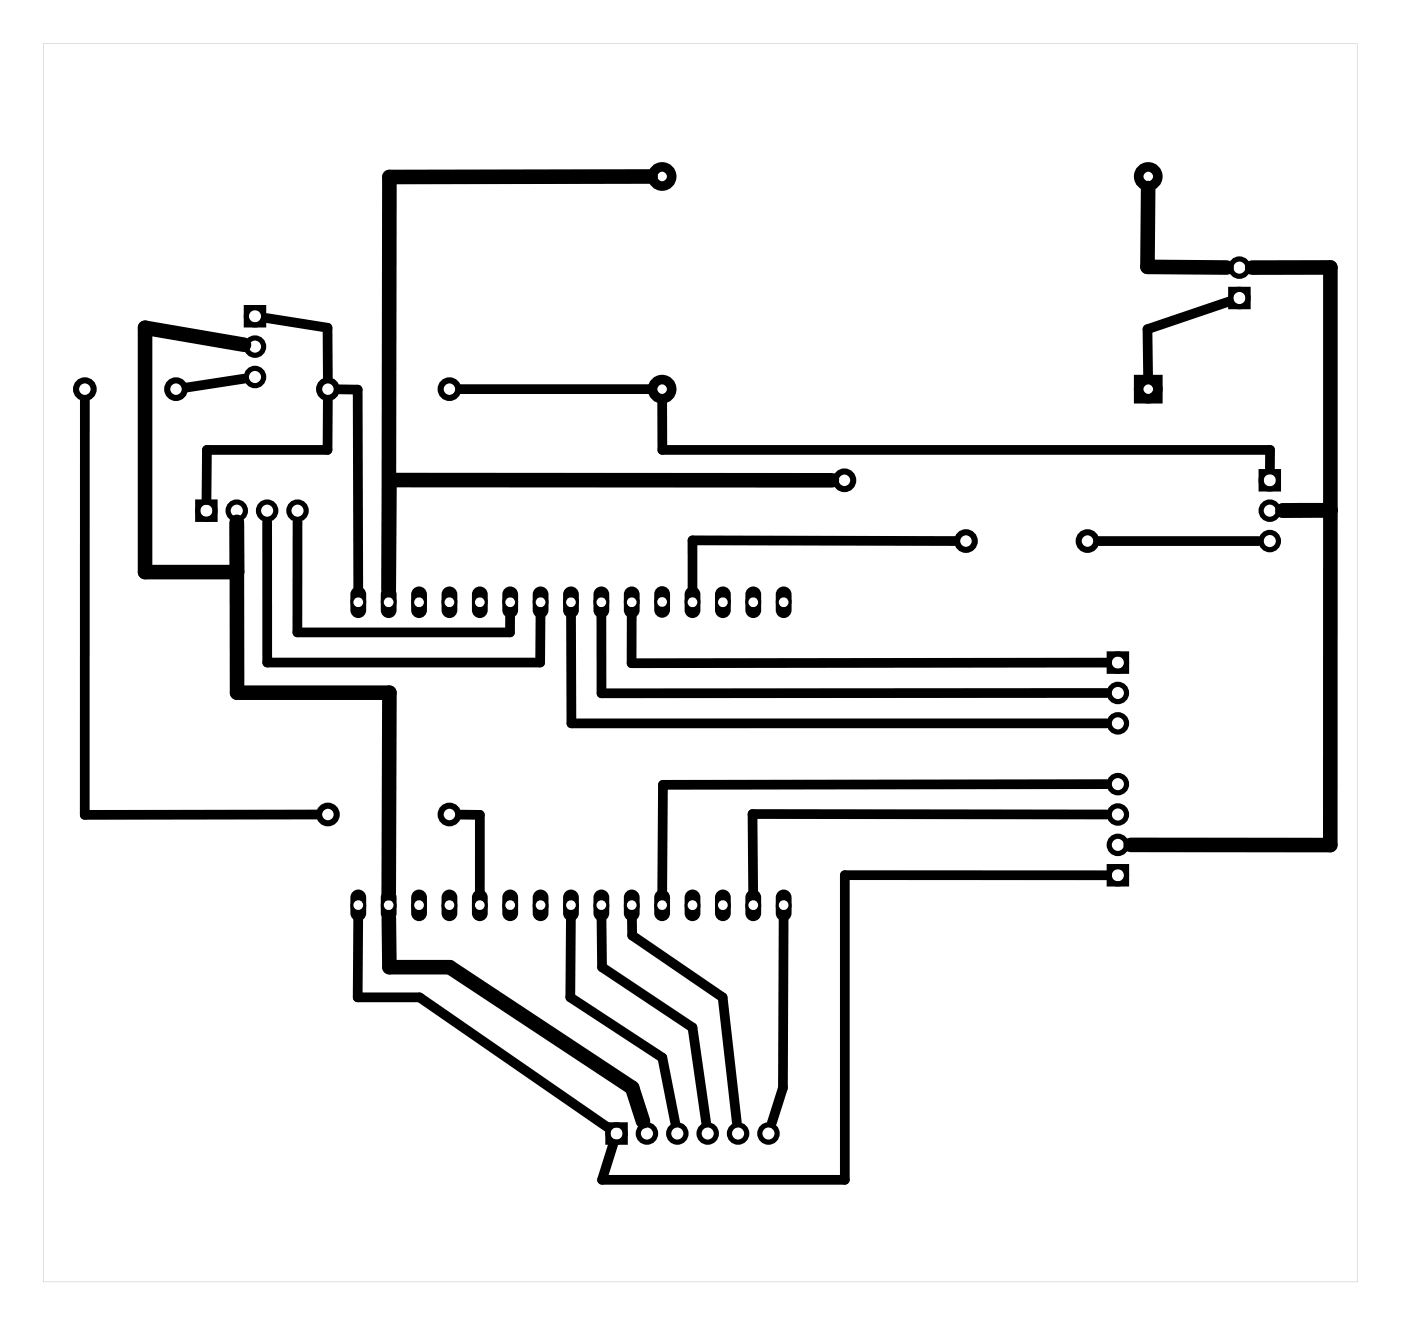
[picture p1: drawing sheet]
<svg xmlns="http://www.w3.org/2000/svg" width="117mm" height="111mm" viewBox="0 0 117 111" stroke-linecap="round" stroke-linejoin="round" font-family="sans-serif">
<g fill="#000">
<path d="M3.6 3.6h109.9v103.6h-109.9zM3.6 3.6v103.6h109.9v-103.6z"/>
<path d="M94.8 31.3v2.4h2.4v-2.4zM95.5 32.5a.5 .5 0 0 1 1 0 .5 .5 0 0 1-1 0z"/>
<path d="M29.5 49.2a.66 .66 0 0 1 .7-.1 .66 .66 0 0 1 .4 .6v1.3a.66 .66 0 0 1-.6 .7 .66 .66 0 0 1-.7-.7v-1.3zM29.5 50.4a.45 .45 0 0 0 .9 0 .45 .45 0 0 0-.9 0z"/>
<path d="M32 49.2a.66 .66 0 0 1 .7-.1 .66 .66 0 0 1 .5 .6v1.3a.66 .66 0 0 1-.7 .7 .66 .66 0 0 1-.7-.7v-1.3zM32.1 50.4a.41 .41 0 0 0 .8 0 .41 .41 0 0 0-.8 0z"/>
<path d="M34.6 49.2a.66 .66 0 0 1 .7-.1 .66 .66 0 0 1 .4 .6v1.3a.66 .66 0 0 1-.7 .7 .66 .66 0 0 1-.6-.7v-1.3zM34.6 50.4a.41 .41 0 0 0 .8 0 .41 .41 0 0 0-.8 0z"/>
<path d="M37.1 49.2a.66 .66 0 0 1 .7-.1 .66 .66 0 0 1 .4 .6v1.3a.66 .66 0 0 1-.6 .7 .66 .66 0 0 1-.7-.7v-1.3zM37.2 50.4a.41 .41 0 0 0 .8 0 .41 .41 0 0 0-.8 0z"/>
<path d="M39.6 49.2a.66 .66 0 0 1 .8-.1 .66 .66 0 0 1 .4 .6v1.3a.66 .66 0 0 1-.7 .7 .66 .66 0 0 1-.6-.7v-1.3zM39.7 50.4a.41 .41 0 0 0 .8 0 .41 .41 0 0 0-.8 0z"/>
<path d="M42.2 49.2a.66 .66 0 0 1 .7-.1 .66 .66 0 0 1 .4 .6v1.3a.66 .66 0 0 1-.6 .7 .66 .66 0 0 1-.7-.7v-1.3zM42.2 50.4a.45 .45 0 0 0 .9 0 .45 .45 0 0 0-.9 0z"/>
<path d="M44.7 49.2a.66 .66 0 0 1 .7-.1 .66 .66 0 0 1 .5 .6v1.3a.66 .66 0 0 1-.7 .7 .66 .66 0 0 1-.7-.7v-1.3zM44.8 50.4a.41 .41 0 0 0 .8 0 .41 .41 0 0 0-.8 0z"/>
<path d="M47.3 49.2a.66 .66 0 0 1 .7-.1 .66 .66 0 0 1 .4 .6v1.3a.66 .66 0 0 1-.7 .7 .66 .66 0 0 1-.6-.7v-1.3zM47.3 50.4a.41 .41 0 0 0 .8 0 .41 .41 0 0 0-.8 0z"/>
<path d="M49.8 49.2a.66 .66 0 0 1 .7-.1 .66 .66 0 0 1 .4 .6v1.3a.66 .66 0 0 1-.6 .7 .66 .66 0 0 1-.7-.7v-1.3zM49.9 50.4a.41 .41 0 0 0 .8 0 .41 .41 0 0 0-.8 0z"/>
<path d="M52.3 49.2a.66 .66 0 0 1 .8-.1 .66 .66 0 0 1 .4 .6v1.3a.66 .66 0 0 1-.7 .7 .66 .66 0 0 1-.6-.7v-1.3zM52.4 50.4a.41 .41 0 0 0 .8 0 .41 .41 0 0 0-.8 0z"/>
<path d="M54.9 49.2a.66 .66 0 0 1 .7-.1 .66 .66 0 0 1 .4 .6v1.3a.66 .66 0 0 1-.6 .6 .66 .66 0 0 1-.7-.6v-1.3zM54.9 50.3a.45 .45 0 0 0 .9 0 .45 .45 0 0 0-.9 0z"/>
<path d="M57.4 49.2a.66 .66 0 0 1 .7-.1 .66 .66 0 0 1 .5 .6v1.3a.66 .66 0 0 1-.7 .7 .66 .66 0 0 1-.7-.7v-1.3zM57.5 50.4a.41 .41 0 0 0 .8 0 .41 .41 0 0 0-.8 0z"/>
<path d="M60 49.2a.66 .66 0 0 1 .7-.1 .66 .66 0 0 1 .4 .6v1.3a.66 .66 0 0 1-.7 .7 .66 .66 0 0 1-.6-.7v-1.3zM60 50.4a.41 .41 0 0 0 .8 0 .41 .41 0 0 0-.8 0z"/>
<path d="M62.5 49.2a.66 .66 0 0 1 .7-.1 .66 .66 0 0 1 .4 .6v1.3a.66 .66 0 0 1-.6 .7 .66 .66 0 0 1-.7-.7v-1.3zM62.6 50.4a.41 .41 0 0 0 .8 0 .41 .41 0 0 0-.8 0z"/>
<path d="M65 49.2a.66 .66 0 0 1 .8-.1 .66 .66 0 0 1 .4 .6v1.3a.66 .66 0 0 1-.7 .7 .66 .66 0 0 1-.6-.7v-1.3zM65.1 50.4a.41 .41 0 0 0 .8 0 .41 .41 0 0 0-.8 0z"/>
<path d="M29.5 74.6a.66 .66 0 0 1 .7-.2 .66 .66 0 0 1 .4 .6v1.3a.66 .66 0 0 1-.6 .7 .66 .66 0 0 1-.7-.7v-1.3zM29.5 75.7a.45 .45 0 0 0 .9 0 .45 .45 0 0 0-.9 0z"/>
<path d="M32 74.6a.66 .66 0 0 1 .7-.2 .66 .66 0 0 1 .5 .6v1.3a.66 .66 0 0 1-.7 .7 .66 .66 0 0 1-.7-.7v-1.3zM32.1 75.7a.41 .41 0 0 0 .8 0 .41 .41 0 0 0-.8 0z"/>
<path d="M34.6 74.6a.66 .66 0 0 1 .7-.2 .66 .66 0 0 1 .4 .6v1.3a.66 .66 0 0 1-.7 .7 .66 .66 0 0 1-.6-.7v-1.3zM34.6 75.7a.41 .41 0 0 0 .8 0 .41 .41 0 0 0-.8 0z"/>
<path d="M37.1 74.6a.66 .66 0 0 1 .7-.2 .66 .66 0 0 1 .4 .6v1.3a.66 .66 0 0 1-.6 .7 .66 .66 0 0 1-.7-.7v-1.3zM37.2 75.7a.41 .41 0 0 0 .8 0 .41 .41 0 0 0-.8 0z"/>
<path d="M39.6 74.6a.66 .66 0 0 1 .8-.2 .66 .66 0 0 1 .4 .6v1.3a.66 .66 0 0 1-.7 .7 .66 .66 0 0 1-.6-.7v-1.3zM39.7 75.7a.41 .41 0 0 0 .8 0 .41 .41 0 0 0-.8 0z"/>
<path d="M42.2 74.6a.66 .66 0 0 1 .7-.2 .66 .66 0 0 1 .4 .6v1.3a.66 .66 0 0 1-.6 .7 .66 .66 0 0 1-.7-.7v-1.3zM42.2 75.7a.45 .45 0 0 0 .9 0 .45 .45 0 0 0-.9 0z"/>
<path d="M44.7 74.6a.66 .66 0 0 1 .7-.2 .66 .66 0 0 1 .5 .6v1.3a.66 .66 0 0 1-.7 .7 .66 .66 0 0 1-.7-.7v-1.3zM44.8 75.7a.41 .41 0 0 0 .8 0 .41 .41 0 0 0-.8 0z"/>
<path d="M47.3 74.6a.66 .66 0 0 1 .7-.2 .66 .66 0 0 1 .4 .6v1.3a.66 .66 0 0 1-.7 .7 .66 .66 0 0 1-.6-.7v-1.3zM47.3 75.7a.41 .41 0 0 0 .8 0 .41 .41 0 0 0-.8 0z"/>
<path d="M49.8 74.6a.66 .66 0 0 1 .7-.2 .66 .66 0 0 1 .4 .6v1.3a.66 .66 0 0 1-.6 .7 .66 .66 0 0 1-.7-.7v-1.3zM49.9 75.7a.41 .41 0 0 0 .8 0 .41 .41 0 0 0-.8 0z"/>
<path d="M52.3 74.6a.66 .66 0 0 1 .8-.2 .66 .66 0 0 1 .4 .6v1.3a.66 .66 0 0 1-.7 .7 .66 .66 0 0 1-.6-.7v-1.3zM52.4 75.7a.41 .41 0 0 0 .8 0 .41 .41 0 0 0-.8 0z"/>
<path d="M54.9 74.6a.66 .66 0 0 1 .7-.2 .66 .66 0 0 1 .4 .6v1.3a.66 .66 0 0 1-.6 .7 .66 .66 0 0 1-.7-.7v-1.3zM54.9 75.7a.45 .45 0 0 0 .9 0 .45 .45 0 0 0-.9 0z"/>
<path d="M57.4 74.6a.66 .66 0 0 1 .7-.2 .66 .66 0 0 1 .5 .6v1.3a.66 .66 0 0 1-.7 .7 .66 .66 0 0 1-.7-.7v-1.3zM57.5 75.7a.41 .41 0 0 0 .8 0 .41 .41 0 0 0-.8 0z"/>
<path d="M60 74.6a.66 .66 0 0 1 .7-.2 .66 .66 0 0 1 .4 .6v1.3a.66 .66 0 0 1-.7 .7 .66 .66 0 0 1-.6-.7v-1.3zM60 75.7a.41 .41 0 0 0 .8 0 .41 .41 0 0 0-.8 0z"/>
<path d="M62.5 74.6a.66 .66 0 0 1 .7-.2 .66 .66 0 0 1 .4 .6v1.3a.66 .66 0 0 1-.6 .7 .66 .66 0 0 1-.7-.7v-1.3zM62.6 75.7a.41 .41 0 0 0 .8 0 .41 .41 0 0 0-.8 0z"/>
<path d="M65 74.6a.66 .66 0 0 1 .8-.2 .66 .66 0 0 1 .4 .6v1.3a.66 .66 0 0 1-.7 .7 .66 .66 0 0 1-.6-.7v-1.3zM65.1 75.7a.41 .41 0 0 0 .8 0 .41 .41 0 0 0-.8 0z"/>
</g>
<g fill="none" stroke="#000" stroke-width=".43">
<path d="M20.6 25.7h1.4v1.5h-1.4zM102.9 24.2h1.4v1.4h-1.4zM105.4 39.4h1.5v1.5h-1.5zM16.5 42h1.5v1.4h-1.5zM92.7 54.7h1.5v1.4h-1.5zM92.7 72.5h1.5v1.4h-1.5zM50.8 94h1.5v1.5h-1.5z"/>
<circle cx="21.3" cy="31.5" r=".72"/>
<circle cx="21.3" cy="26.4" r=".72"/>
<circle cx="21.3" cy="29" r=".72"/>
<circle cx="103.6" cy="22.4" r=".72"/>
<circle cx="103.6" cy="24.9" r=".72"/>
<circle cx="17.3" cy="42.7" r=".72"/>
<circle cx="19.8" cy="42.7" r=".72"/>
<circle cx="22.3" cy="42.7" r=".72"/>
<circle cx="24.9" cy="42.7" r=".72"/>
<circle cx="93.5" cy="55.4" r=".72"/>
<circle cx="93.5" cy="57.9" r=".72"/>
<circle cx="106.2" cy="45.2" r=".72"/>
<circle cx="106.2" cy="40.2" r=".72"/>
<circle cx="106.2" cy="42.7" r=".72"/>
<circle cx="93.5" cy="60.5" r=".72"/>
<circle cx="93.5" cy="70.6" r=".72"/>
<circle cx="93.5" cy="73.2" r=".72"/>
<circle cx="93.5" cy="65.6" r=".72"/>
<circle cx="93.5" cy="68.1" r=".72"/>
<circle cx="51.5" cy="94.8" r=".72"/>
<circle cx="54.1" cy="94.8" r=".72"/>
<circle cx="56.6" cy="94.8" r=".72"/>
<circle cx="59.2" cy="94.8" r=".72"/>
<circle cx="61.7" cy="94.8" r=".72"/>
<circle cx="64.2" cy="94.8" r=".72"/>
</g>
<g fill="none" stroke="#000" stroke-width=".8" stroke-linecap="butt">
<circle cx="55.4" cy="14.8" r=".8"/>
<circle cx="96" cy="14.8" r=".8"/>
<circle cx="55.4" cy="32.5" r=".8"/>
<circle cx="96" cy="32.5" r=".8"/>
</g>
<g fill="none" stroke="#000" stroke-width=".51">
<circle cx="7.1" cy="32.5" r=".74"/>
<circle cx="14.7" cy="32.5" r=".74"/>
<circle cx="27.4" cy="32.5" r=".74"/>
<circle cx="37.6" cy="32.5" r=".74"/>
<circle cx="70.6" cy="40.2" r=".74"/>
<circle cx="80.8" cy="45.2" r=".74"/>
<circle cx="90.9" cy="45.2" r=".74"/>
<circle cx="27.4" cy="68.1" r=".74"/>
<circle cx="37.6" cy="68.1" r=".74"/>
</g>
<g fill="none" stroke="#000" stroke-width=".18">
<circle cx="30" cy="50.3" r=".57"/>
<circle cx="32.5" cy="50.3" r=".57"/>
<circle cx="35" cy="50.3" r=".57"/>
<circle cx="37.6" cy="50.3" r=".57"/>
<circle cx="40.1" cy="50.3" r=".57"/>
<circle cx="42.7" cy="50.3" r=".57"/>
<circle cx="45.2" cy="50.3" r=".57"/>
<circle cx="47.7" cy="50.3" r=".57"/>
<circle cx="50.3" cy="50.3" r=".57"/>
<circle cx="52.8" cy="50.3" r=".57"/>
<circle cx="55.4" cy="50.3" r=".57"/>
<circle cx="57.9" cy="50.3" r=".57"/>
<circle cx="60.4" cy="50.3" r=".57"/>
<circle cx="63" cy="50.3" r=".57"/>
<circle cx="65.5" cy="50.3" r=".57"/>
<circle cx="30" cy="75.7" r=".57"/>
<circle cx="32.5" cy="75.7" r=".57"/>
<circle cx="35" cy="75.7" r=".57"/>
<circle cx="37.6" cy="75.7" r=".57"/>
<circle cx="40.1" cy="75.7" r=".57"/>
<circle cx="42.7" cy="75.7" r=".57"/>
<circle cx="45.2" cy="75.7" r=".57"/>
<circle cx="47.7" cy="75.7" r=".57"/>
<circle cx="50.3" cy="75.7" r=".57"/>
<circle cx="52.8" cy="75.7" r=".57"/>
<circle cx="55.4" cy="75.7" r=".57"/>
<circle cx="57.9" cy="75.7" r=".57"/>
<circle cx="60.4" cy="75.7" r=".57"/>
<circle cx="63" cy="75.7" r=".57"/>
<circle cx="65.5" cy="75.7" r=".57"/>
</g>
<g fill="none" stroke="#000" stroke-width=".81">
<path d="M7.1 33.4v34.7h19.4M20.4 31.7l-4.8 .7M22.2 26.6l5.2 .8v4.2M27.4 33.4v4.2h-10.1v4.2M28.3 32.5l1.6 .1 .1 16.8M38.5 32.5h16M55.4 33.4v4.2h50.8v1.6M102.7 25.2l-6.8 2.3 .1 4.2M22.3 43.6v11.8h22.9v-4.2M24.9 43.6v9.3h17.7v-1.7M47.7 51.2l.1 9.3h44.7M50.3 51.2v6.8l42.2-.1"/>
<path d="M52.8 51.2v4.2h39.7M79.8 45.2h-21.9v4.2M91.8 45.2h13.4M29.9 76.6v6.8h5.2l15.7 10.8M38.5 68.1h1.6v6.7M47.7 76.6v6.8l7.7 5 1 5.5M50.3 76.6v4.3l7.6 5 1.1 7.9M52.8 76.6l.1 1.6 7.5 5.2 1.2 10.4M65.5 76.6v14.3l-1 3M92.5 68.1h-29.6l.1 6.7M92.5 65.6h-37.1v9.2M92.5 73.2h-21.9v25.4h-20.3l1-2.9"/>
</g>
<path d="M54.4 14.8h-21.8l-.1 34.5 .1-9.2 36.9 .1M96 15.7l-.1 6.6 6.6 .1M20.4 28.8l-8.3-1.4v20.4h7.7v-4.2M104.7 22.4h6.5v48.2h-16.7M19.8 43.8v14.1h12.8l-.1 16.8M107.2 42.7h4zM32.5 76.8l.1 4.1h5l15.3 10 .9 2.8" fill="none" stroke="#000" stroke-width="1.2"/>
</svg>
